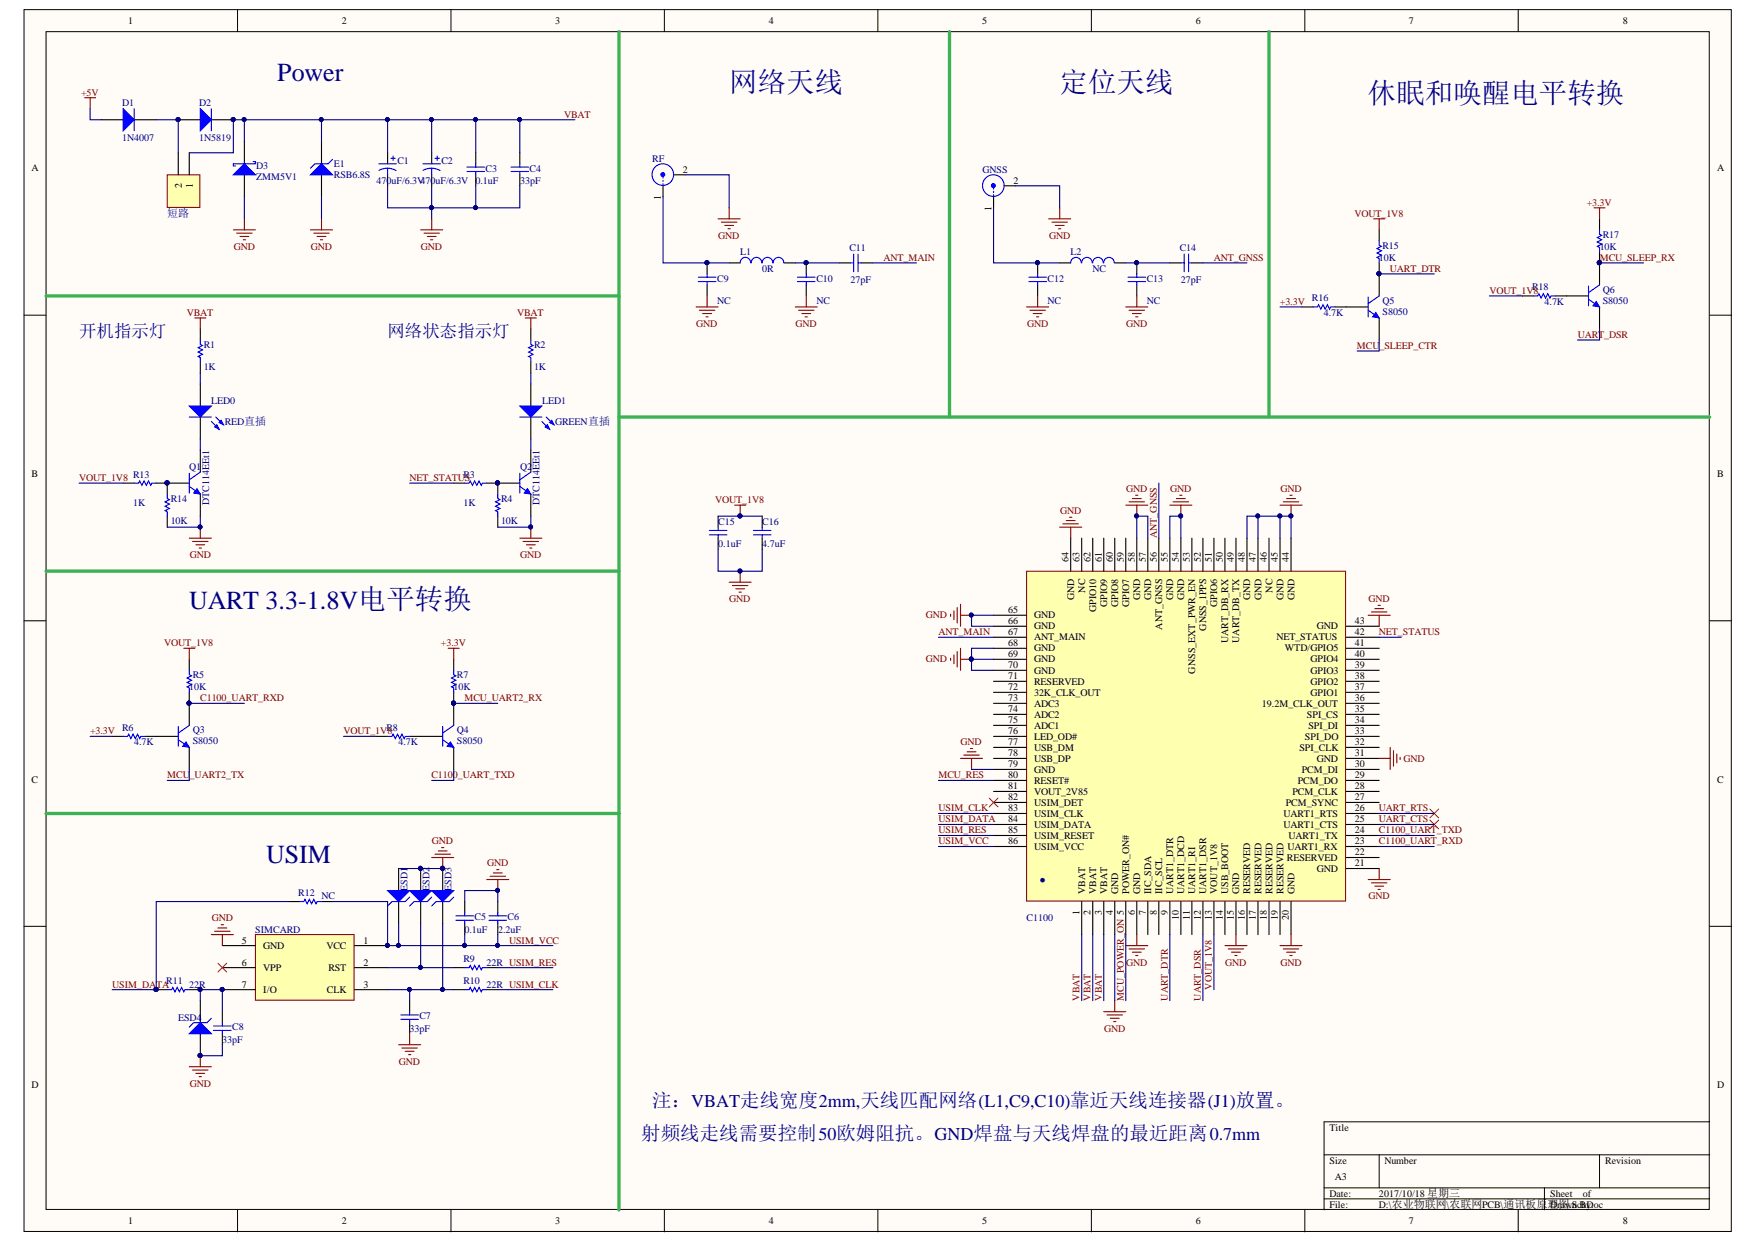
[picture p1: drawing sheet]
<svg xmlns="http://www.w3.org/2000/svg" width="297mm" height="210mm" viewBox="0 0 297 210" stroke-linecap="round" stroke-linejoin="round" font-family="sans-serif">
<defs><g id="words">
<text font-size="7" fill="#000080" x="175.3" y="148.9">.</text>
<g font-size="4.8" fill="#000080">
<text x="123.2" y="15.6">网络天线</text>
<text x="179" y="15.6">定位天线</text>
<text x="231.1" y="17.4">休眠和唤醒电平转换</text>
</g>
<g font-size="4.4" fill="#000080">
<text x="46.9" y="13.7">Power</text>
<text x="32" y="102.9">UART 3.3-1.8V电平转换</text>
<text x="45" y="145.8">USIM</text>
</g>
<g font-size="3.3" fill="#000080">
<text x="110.2" y="186.9">注：VBAT走线宽度2mm,天线匹配网络(L1,C9,C10)靠近天线连接器(J1)放置。</text>
<text x="108.3" y="192.5">射频线走线需要控制50欧姆阻抗。GND焊盘与天线焊盘的最近距离0.7mm</text>
</g>
<g font-size="3" fill="#000080">
<text x="13.4" y="56.9">开机指示灯</text>
<text x="65.5" y="56.9">网络状态指示灯</text>
</g>
<text font-size="1.9" fill="#000080" x="28.2" y="36.6">短路</text>
<g font-size="1.7">
<text x="21.7" y="4.1">1</text>
<text x="57.8" y="4.1">2</text>
<text x="93.8" y="4.1">3</text>
<text x="129.9" y="4.1">4</text>
<text x="165.9" y="4.1">5</text>
<text x="202" y="4.1">6</text>
<text x="238.1" y="4.1">7</text>
<text x="274.2" y="4.1">8</text>
<text x="5.3" y="28.9">A</text>
<text x="115.4" y="29.2">2</text>
<text x="290.2" y="28.9">A</text>
<text x="30.7" y="31.7" transform="rotate(-90 30.7 31.7)">2</text>
<text x="32.6" y="31.7" transform="rotate(-90 32.6 31.7)">1</text>
<text x="111.6" y="33.7" transform="rotate(-90 111.6 33.7)">1</text>
<text x="167.5" y="35.6" transform="rotate(-90 167.5 35.6)">1</text>
<text x="171.3" y="31">2</text>
<text x="5.3" y="80.5">B</text>
<text x="290.2" y="80.5">B</text>
<text x="180.6" y="95" transform="rotate(-90 180.6 95)">64</text>
<text x="182.4" y="95" transform="rotate(-90 182.4 95)">63</text>
<text x="184.3" y="95" transform="rotate(-90 184.3 95)">62</text>
<text x="186.1" y="95" transform="rotate(-90 186.1 95)">61</text>
<text x="188" y="95" transform="rotate(-90 188 95)">60</text>
<text x="189.9" y="95" transform="rotate(-90 189.9 95)">59</text>
<text x="191.7" y="95" transform="rotate(-90 191.7 95)">58</text>
<text x="193.6" y="95" transform="rotate(-90 193.6 95)">57</text>
<text x="195.4" y="95" transform="rotate(-90 195.4 95)">56</text>
<text x="197.3" y="95" transform="rotate(-90 197.3 95)">55</text>
<text x="199.2" y="95" transform="rotate(-90 199.2 95)">54</text>
<text x="201" y="95" transform="rotate(-90 201 95)">53</text>
<text x="202.9" y="95" transform="rotate(-90 202.9 95)">52</text>
<text x="204.7" y="95" transform="rotate(-90 204.7 95)">51</text>
<text x="206.6" y="95" transform="rotate(-90 206.6 95)">50</text>
<text x="208.5" y="95" transform="rotate(-90 208.5 95)">49</text>
<text x="210.3" y="95" transform="rotate(-90 210.3 95)">48</text>
<text x="212.2" y="95" transform="rotate(-90 212.2 95)">47</text>
<text x="214.1" y="95" transform="rotate(-90 214.1 95)">46</text>
<text x="215.9" y="95" transform="rotate(-90 215.9 95)">45</text>
<text x="217.8" y="95" transform="rotate(-90 217.8 95)">44</text>
<text x="181.5" y="101.4" transform="rotate(-90 181.5 101.4)">GND</text>
<text x="183.4" y="100.1" transform="rotate(-90 183.4 100.1)">NC</text>
<text x="192.7" y="101.4" transform="rotate(-90 192.7 101.4)">GND</text>
<text x="194.5" y="101.4" transform="rotate(-90 194.5 101.4)">GND</text>
<text x="198.2" y="101.4" transform="rotate(-90 198.2 101.4)">GND</text>
<text x="200.1" y="101.4" transform="rotate(-90 200.1 101.4)">GND</text>
<text x="211.3" y="101.4" transform="rotate(-90 211.3 101.4)">GND</text>
<text x="213.1" y="101.4" transform="rotate(-90 213.1 101.4)">GND</text>
<text x="215" y="100.1" transform="rotate(-90 215 100.1)">NC</text>
<text x="216.8" y="101.4" transform="rotate(-90 216.8 101.4)">GND</text>
<text x="218.7" y="101.4" transform="rotate(-90 218.7 101.4)">GND</text>
<text x="170.3" y="103.5">65</text>
<text x="170.3" y="105.4">66</text>
<text x="170.3" y="107.2">67</text>
<text x="174.7" y="104.4">GND</text>
<text x="174.7" y="106.3">GND</text>
<text x="185.2" y="103.3" transform="rotate(-90 185.2 103.3)">GPIO10</text>
<text x="187.1" y="102.5" transform="rotate(-90 187.1 102.5)">GPIO9</text>
<text x="188.9" y="102.5" transform="rotate(-90 188.9 102.5)">GPIO8</text>
<text x="190.8" y="102.5" transform="rotate(-90 190.8 102.5)">GPIO7</text>
<text x="196.4" y="106.4" transform="rotate(-90 196.4 106.4)">ANT_GNSS</text>
<text x="203.8" y="106.6" transform="rotate(-90 203.8 106.6)">GNSS_1PPS</text>
<text x="205.7" y="102.5" transform="rotate(-90 205.7 102.5)">GPIO6</text>
<text x="222.5" y="106.3">GND</text>
<text x="228.9" y="107.2">42</text>
<text x="228.9" y="105.4">43</text>
<text x="170.3" y="109.1">68</text>
<text x="170.3" y="110.9">69</text>
<text x="170.3" y="112.8">70</text>
<text x="174.7" y="108.2">ANT_MAIN</text>
<text x="174.7" y="110">GND</text>
<text x="174.7" y="111.9">GND</text>
<text x="174.7" y="113.7">GND</text>
<text x="202" y="113.7" transform="rotate(-90 202 113.7)">GNSS_EXT_PWR_EN</text>
<text x="207.5" y="108.7" transform="rotate(-90 207.5 108.7)">UART_DB_RX</text>
<text x="209.4" y="108.6" transform="rotate(-90 209.4 108.6)">UART_DB_TX</text>
<text x="215.7" y="108.2">NET_STATUS</text>
<text x="217.1" y="110">WTD/GPIO5</text>
<text x="221.4" y="113.7">GPIO3</text>
<text x="221.4" y="111.9">GPIO4</text>
<text x="228.9" y="112.8">39</text>
<text x="228.9" y="110.9">40</text>
<text x="228.9" y="109.1">41</text>
<text x="170.3" y="114.7">71</text>
<text x="170.3" y="116.5">72</text>
<text x="170.3" y="118.4">73</text>
<text x="174.7" y="115.6">RESERVED</text>
<text x="174.7" y="117.5">32K_CLK_OUT</text>
<text x="174.7" y="119.3">ADC3</text>
<text x="213.2" y="119.3">19.2M_CLK_OUT</text>
<text x="221.4" y="117.5">GPIO1</text>
<text x="221.4" y="115.6">GPIO2</text>
<text x="228.9" y="118.4">36</text>
<text x="228.9" y="116.5">37</text>
<text x="228.9" y="114.7">38</text>
<text x="170.3" y="120.2">74</text>
<text x="170.3" y="122.1">75</text>
<text x="170.3" y="124">76</text>
<text x="170.3" y="125.8">77</text>
<text x="174.7" y="121.2">ADC2</text>
<text x="174.7" y="123">ADC1</text>
<text x="174.7" y="124.9">LED_OD#</text>
<text x="220.5" y="124.9">SPI_DO</text>
<text x="220.8" y="121.2">SPI_CS</text>
<text x="221.1" y="123">SPI_DI</text>
<text x="228.9" y="125.8">32</text>
<text x="228.9" y="124">33</text>
<text x="228.9" y="122.1">34</text>
<text x="228.9" y="120.2">35</text>
<text x="170.3" y="127.7">78</text>
<text x="170.3" y="129.5">79</text>
<text x="170.3" y="131.4">80</text>
<text x="174.7" y="126.7">USB_DM</text>
<text x="174.7" y="128.6">USB_DP</text>
<text x="174.7" y="130.5">GND</text>
<text x="219.5" y="126.7">SPI_CLK</text>
<text x="220" y="130.5">PCM_DI</text>
<text x="222.5" y="128.6">GND</text>
<text x="228.9" y="131.4">29</text>
<text x="228.9" y="129.5">30</text>
<text x="228.9" y="127.7">31</text>
<text x="5.3" y="132.2">C</text>
<text x="170.3" y="133.3">81</text>
<text x="170.3" y="135.1">82</text>
<text x="170.3" y="137">83</text>
<text x="174.7" y="132.3">RESET#</text>
<text x="174.7" y="134.2">VOUT_2V85</text>
<text x="174.7" y="136">USIM_DET</text>
<text x="174.7" y="137.9">USIM_CLK</text>
<text x="216.8" y="137.9">UART1_RTS</text>
<text x="217.3" y="136">PCM_SYNC</text>
<text x="218.4" y="134.2">PCM_CLK</text>
<text x="219.3" y="132.3">PCM_DO</text>
<text x="228.9" y="137">26</text>
<text x="228.9" y="135.1">27</text>
<text x="228.9" y="133.3">28</text>
<text x="290.2" y="132.2">C</text>
<text x="170.3" y="138.8">84</text>
<text x="170.3" y="140.7">85</text>
<text x="170.3" y="142.5">86</text>
<text x="174.7" y="139.8">USIM_DATA</text>
<text x="174.7" y="141.6">USIM_RESET</text>
<text x="174.7" y="143.5">USIM_VCC</text>
<text x="216.8" y="139.8">UART1_CTS</text>
<text x="217.5" y="143.5">UART1_RX</text>
<text x="217.7" y="141.6">UART1_TX</text>
<text x="228.9" y="142.5">23</text>
<text x="228.9" y="140.7">24</text>
<text x="228.9" y="138.8">25</text>
<text x="217.4" y="145.3">RESERVED</text>
<text x="222.5" y="147.2">GND</text>
<text x="228.9" y="146.3">21</text>
<text x="228.9" y="144.4">22</text>
<text x="182.4" y="154.5" transform="rotate(-90 182.4 154.5)">1</text>
<text x="183.4" y="150.9" transform="rotate(-90 183.4 150.9)">VBAT</text>
<text x="184.3" y="154.5" transform="rotate(-90 184.3 154.5)">2</text>
<text x="185.2" y="150.9" transform="rotate(-90 185.2 150.9)">VBAT</text>
<text x="186.1" y="154.5" transform="rotate(-90 186.1 154.5)">3</text>
<text x="187.1" y="150.9" transform="rotate(-90 187.1 150.9)">VBAT</text>
<text x="188" y="154.5" transform="rotate(-90 188 154.5)">4</text>
<text x="188.9" y="150.9" transform="rotate(-90 188.9 150.9)">GND</text>
<text x="190.8" y="150.9" transform="rotate(-90 190.8 150.9)">POWER_ON#</text>
<text x="191.7" y="154.5" transform="rotate(-90 191.7 154.5)">6</text>
<text x="192.7" y="150.9" transform="rotate(-90 192.7 150.9)">GND</text>
<text x="193.6" y="154.5" transform="rotate(-90 193.6 154.5)">7</text>
<text x="194.5" y="150.9" transform="rotate(-90 194.5 150.9)">IIC_SDA</text>
<text x="195.4" y="154.5" transform="rotate(-90 195.4 154.5)">8</text>
<text x="196.4" y="150.9" transform="rotate(-90 196.4 150.9)">IIC_SCL</text>
<text x="197.3" y="154.5" transform="rotate(-90 197.3 154.5)">9</text>
<text x="198.2" y="150.9" transform="rotate(-90 198.2 150.9)">UART1_DTR</text>
<text x="199.2" y="155.4" transform="rotate(-90 199.2 155.4)">10</text>
<text x="200.1" y="150.9" transform="rotate(-90 200.1 150.9)">UART1_DCD</text>
<text x="201" y="155.4" transform="rotate(-90 201 155.4)">11</text>
<text x="202" y="150.9" transform="rotate(-90 202 150.9)">UART1_RI</text>
<text x="202.9" y="155.4" transform="rotate(-90 202.9 155.4)">12</text>
<text x="203.8" y="150.9" transform="rotate(-90 203.8 150.9)">UART1_DSR</text>
<text x="204.7" y="155.4" transform="rotate(-90 204.7 155.4)">13</text>
<text x="205.7" y="150.9" transform="rotate(-90 205.7 150.9)">VOUT_1V8</text>
<text x="206.6" y="155.4" transform="rotate(-90 206.6 155.4)">14</text>
<text x="207.5" y="150.9" transform="rotate(-90 207.5 150.9)">USB_BOOT</text>
<text x="208.5" y="155.4" transform="rotate(-90 208.5 155.4)">15</text>
<text x="209.4" y="150.9" transform="rotate(-90 209.4 150.9)">GND</text>
<text x="210.3" y="155.4" transform="rotate(-90 210.3 155.4)">16</text>
<text x="211.3" y="150.9" transform="rotate(-90 211.3 150.9)">RESERVED</text>
<text x="212.2" y="155.4" transform="rotate(-90 212.2 155.4)">17</text>
<text x="213.1" y="150.9" transform="rotate(-90 213.1 150.9)">RESERVED</text>
<text x="214.1" y="155.4" transform="rotate(-90 214.1 155.4)">18</text>
<text x="215" y="150.9" transform="rotate(-90 215 150.9)">RESERVED</text>
<text x="215.9" y="155.4" transform="rotate(-90 215.9 155.4)">19</text>
<text x="216.8" y="150.9" transform="rotate(-90 216.8 150.9)">RESERVED</text>
<text x="217.8" y="155.4" transform="rotate(-90 217.8 155.4)">20</text>
<text x="218.7" y="150.9" transform="rotate(-90 218.7 150.9)">GND</text>
<text x="40.8" y="159.4">5</text>
<text x="44.5" y="160.3">GND</text>
<text x="55.1" y="160.3">VCC</text>
<text x="61.4" y="159.4">1</text>
<text x="40.8" y="166.8">7</text>
<text x="40.8" y="163.1">6</text>
<text x="44.5" y="167.7">I/O</text>
<text x="44.5" y="164">VPP</text>
<text x="55.2" y="167.7">CLK</text>
<text x="55.5" y="164">RST</text>
<text x="61.4" y="166.8">3</text>
<text x="61.4" y="163.1">2</text>
<text x="5.3" y="183.7">D</text>
<text x="290.2" y="183.7">D</text>
<text x="224.6" y="191">Title</text>
<text x="224.6" y="196.5">Size</text>
<text x="233.9" y="196.5">Number</text>
<text x="271.2" y="196.5">Revision</text>
<text x="224.6" y="202.1">Date:</text>
<text x="224.6" y="204">File:</text>
<text x="225.6" y="199.3">A3</text>
<text x="233" y="202.1">2017/10/18 星期三</text>
<text x="233" y="204">D:\农业物联网\农联网PCB\通讯板原理图.SchDoc</text>
<text x="261.9" y="202.1">Sheet</text>
<text x="261.9" y="204">Drawn By:</text>
<text x="267.4" y="202.1">of</text>
<text x="21.7" y="206.8">1</text>
<text x="57.8" y="206.8">2</text>
<text x="93.8" y="206.8">3</text>
<text x="129.9" y="206.8">4</text>
<text x="165.9" y="206.8">5</text>
<text x="202" y="206.8">6</text>
<text x="238.1" y="206.8">7</text>
<text x="274.2" y="206.8">8</text>
</g>
<g font-size="1.7" fill="#800000">
<text x="13.7" y="16.1">+5V</text>
<text x="95.3" y="19.9">VBAT</text>
<text x="268.1" y="34.7">+3.3V</text>
<text x="121.4" y="40.3">GND</text>
<text x="177.3" y="40.3">GND</text>
<text x="228.9" y="36.6">VOUT_1V8</text>
<text x="39.5" y="42.2">GND</text>
<text x="52.5" y="42.2">GND</text>
<text x="71.1" y="42.2">GND</text>
<text x="149.3" y="44">ANT_MAIN</text>
<text x="205.1" y="44">ANT_GNSS</text>
<text x="234.9" y="45.9">UART_DTR</text>
<text x="270.3" y="44">MCU_SLEEP_RX</text>
<text x="31.5" y="53.3">VBAT</text>
<text x="87.4" y="53.3">VBAT</text>
<text x="216.2" y="51.5">+3.3V</text>
<text x="251.7" y="49.6">VOUT_1V8</text>
<text x="117.6" y="55.2">GND</text>
<text x="134.4" y="55.2">GND</text>
<text x="173.5" y="55.2">GND</text>
<text x="190.3" y="55.2">GND</text>
<text x="229.3" y="58.9">MCU_SLEEP_CTR</text>
<text x="266.6" y="57">UART_DSR</text>
<text x="13.4" y="81.2">VOUT_1V8</text>
<text x="69.2" y="81.2">NET_STATUS</text>
<text x="190.3" y="83.1">GND</text>
<text x="197.7" y="83.1">GND</text>
<text x="216.3" y="83.1">GND</text>
<text x="120.9" y="84.9">VOUT_1V8</text>
<text x="179.1" y="86.8">GND</text>
<text x="32.1" y="94.2">GND</text>
<text x="87.9" y="94.2">GND</text>
<text x="195.4" y="90.9" transform="rotate(-90 195.4 90.9)">ANT_GNSS</text>
<text x="123.2" y="101.7">GND</text>
<text x="231.2" y="101.7">GND</text>
<text x="156.5" y="104.4">GND</text>
<text x="158.6" y="107.2">ANT_MAIN</text>
<text x="233" y="107.2">NET_STATUS</text>
<text x="27.7" y="109.1">VOUT_1V8</text>
<text x="74.5" y="109.1">+3.3V</text>
<text x="156.5" y="111.9">GND</text>
<text x="33.8" y="118.4">C1100_UART_RXD</text>
<text x="78.5" y="118.4">MCU_UART2_RX</text>
<text x="15.2" y="124">+3.3V</text>
<text x="58" y="124">VOUT_1V8</text>
<text x="162.3" y="125.8">GND</text>
<text x="28.2" y="131.4">MCU_UART2_TX</text>
<text x="72.9" y="131.4">C1100_UART_TXD</text>
<text x="158.6" y="131.4">MCU_RES</text>
<text x="237.1" y="128.6">GND</text>
<text x="158.6" y="137">USIM_CLK</text>
<text x="233" y="137">UART_RTS</text>
<text x="73" y="142.5">GND</text>
<text x="158.6" y="142.5">USIM_VCC</text>
<text x="158.6" y="140.7">USIM_RES</text>
<text x="158.6" y="138.8">USIM_DATA</text>
<text x="233" y="140.7">C1100_UART_TXD</text>
<text x="233" y="142.5">C1100_UART_RXD</text>
<text x="233" y="138.8">UART_CTS</text>
<text x="82.3" y="146.3">GND</text>
<text x="35.8" y="155.6">GND</text>
<text x="231.2" y="151.8">GND</text>
<text x="86" y="159.4">USIM_VCC</text>
<text x="18.9" y="166.8">USIM_DATA</text>
<text x="190.3" y="163.1">GND</text>
<text x="204.7" y="167.1" transform="rotate(-90 204.7 167.1)">VOUT_1V8</text>
<text x="207" y="163.1">GND</text>
<text x="216.3" y="163.1">GND</text>
<text x="182.4" y="169" transform="rotate(-90 182.4 169)">VBAT</text>
<text x="184.3" y="169" transform="rotate(-90 184.3 169)">VBAT</text>
<text x="186.1" y="169" transform="rotate(-90 186.1 169)">VBAT</text>
<text x="189.9" y="169" transform="rotate(-90 189.9 169)">MCU_POWER_ON 5</text>
<text x="197.3" y="169" transform="rotate(-90 197.3 169)">UART_DTR</text>
<text x="202.9" y="169" transform="rotate(-90 202.9 169)">UART_DSR</text>
<text x="67.4" y="179.8">GND</text>
<text x="186.6" y="174.2">GND</text>
<text x="32.1" y="183.5">GND</text>
</g>
<g font-size="1.7" fill="#000080">
<text x="20.6" y="17.8">D1</text>
<text x="33.7" y="17.8">D2</text>
<text x="20.6" y="23.7">1N4007</text>
<text x="33.7" y="23.7">1N5819</text>
<text x="43.3" y="28.6">D3</text>
<text x="56.4" y="28.2">E1</text>
<text x="67.1" y="27.6">C1</text>
<text x="74.6" y="27.6">C2</text>
<text x="82" y="29">C3</text>
<text x="89.5" y="29">C4</text>
<text x="110.2" y="27.3">RF</text>
<text x="166" y="29.2">GNSS</text>
<text x="43.3" y="30.4">ZMM5V1</text>
<text x="56.4" y="30.1">RSB6.8S</text>
<text x="63.6" y="31">470uF/6.3V470uF/6.3V 0.1uF</text>
<text x="87.9" y="31">33pF</text>
<text x="233.6" y="42">R15</text>
<text x="270.8" y="40.1">R17</text>
<text x="121.2" y="47.6">C9</text>
<text x="125.1" y="43.1">L1</text>
<text x="128.8" y="45.9">0R</text>
<text x="137.9" y="47.6">C10</text>
<text x="143.5" y="42.3">C11</text>
<text x="143.7" y="47.7">27pF</text>
<text x="177" y="47.6">C12</text>
<text x="180.9" y="43.1">L2</text>
<text x="184.6" y="45.9">NC</text>
<text x="193.8" y="47.6">C13</text>
<text x="199.3" y="42.3">C14</text>
<text x="199.5" y="47.7">27pF</text>
<text x="233" y="44">10K</text>
<text x="270.3" y="42.2">10K</text>
<text x="121.2" y="51.3">NC</text>
<text x="137.9" y="51.3">NC</text>
<text x="177" y="51.3">NC</text>
<text x="193.8" y="51.3">NC</text>
<text x="221.7" y="50.9">R16</text>
<text x="223.7" y="53.3">4.7K</text>
<text x="233.6" y="51.3">Q5</text>
<text x="233.6" y="53.2">S8050</text>
<text x="258.9" y="49">R18</text>
<text x="261" y="51.5">4.7K</text>
<text x="270.8" y="49.4">Q6</text>
<text x="270.8" y="51.3">S8050</text>
<text x="34.4" y="58.7">R1</text>
<text x="90.2" y="58.7">R2</text>
<text x="34.4" y="62.4">1K</text>
<text x="90.2" y="62.4">1K</text>
<text x="35.7" y="68.2">LED0</text>
<text x="38" y="71.7">RED直插</text>
<text x="91.6" y="68.2">LED1</text>
<text x="93.8" y="71.7">GREEN直插</text>
<text x="22.5" y="80.7">R13</text>
<text x="32" y="79.3">Q1</text>
<text x="78.3" y="80.7">R3</text>
<text x="87.9" y="79.3">Q2</text>
<text x="22.5" y="85.5">1K</text>
<text x="28.8" y="88.5">10K</text>
<text x="28.8" y="84.8">R14</text>
<text x="35.4" y="85.3" transform="rotate(-90 35.4 85.3)">DTC114EEt1</text>
<text x="78.3" y="85.5">1K</text>
<text x="84.7" y="88.5">10K</text>
<text x="84.7" y="84.8">R4</text>
<text x="91.2" y="85.3" transform="rotate(-90 91.2 85.3)">DTC114EEt1</text>
<text x="121.4" y="88.6">C15</text>
<text x="128.8" y="88.6">C16</text>
<text x="121.4" y="92.4">0.1uF</text>
<text x="128.8" y="92.4">4.7uF</text>
<text x="32" y="116.5">10K</text>
<text x="32.6" y="114.5">R5</text>
<text x="76.6" y="116.5">10K</text>
<text x="77.2" y="114.5">R7</text>
<text x="20.6" y="123.5">R6</text>
<text x="22.7" y="125.8">4.7K</text>
<text x="32.6" y="123.8">Q3</text>
<text x="32.6" y="125.6">S8050</text>
<text x="65.3" y="123.5">R8</text>
<text x="67.3" y="125.8">4.7K</text>
<text x="77.2" y="123.8">Q4</text>
<text x="77.2" y="125.6">S8050</text>
<text x="50.4" y="151.3">R12</text>
<text x="54.3" y="151.8">NC</text>
<text x="68.8" y="150.4" transform="rotate(-90 68.8 150.4)">ESD1</text>
<text x="72.6" y="150.4" transform="rotate(-90 72.6 150.4)">ESD2</text>
<text x="76.3" y="150.4" transform="rotate(-90 76.3 150.4)">ESD3</text>
<text x="80.2" y="155.4">C5</text>
<text x="85.8" y="155.4">C6</text>
<text x="173.5" y="155.6">C1100</text>
<text x="43.1" y="157.5">SIMCARD</text>
<text x="78.5" y="157.5">0.1uF</text>
<text x="84.1" y="157.5">2.2uF</text>
<text x="28.1" y="166.2">R11</text>
<text x="32" y="166.8">22R</text>
<text x="78.3" y="162.5">R9</text>
<text x="78.3" y="166.2">R10</text>
<text x="82.2" y="163.1">22R USIM_RES</text>
<text x="82.2" y="166.8">22R USIM_CLK</text>
<text x="30.1" y="172.4">ESD4</text>
<text x="39.2" y="174">C8</text>
<text x="70.9" y="172.1">C7</text>
<text x="37.5" y="176.1">33pF</text>
<text x="69.2" y="174.2">33pF</text>
</g>
</g></defs>
<g fill="#fffcf8" stroke="#000" stroke-width=".17">
<path d="M4.1 1.6h288.4v206.4h-288.4z"/>
<path d="M7.8 5.3h281v198.9h-281z"/>
</g>
<g fill="none" stroke="#000" stroke-width=".17">
<path d="M40.1 1.6v3.7M76.2 1.6v3.7M112.3 1.6v3.7M148.3 1.6v3.7M184.4 1.6v3.7M220.5 1.6v3.7M256.5 1.6v3.7M4.1 53.2h3.7M288.9 53.2h3.7M4.1 104.8h3.7M288.9 104.8h3.7M4.1 156.4h3.7"/>
<path d="M288.9 156.4h3.7M223.7 195h65.2M233 195v5.6M270.3 195v5.6M288.9 189.4h-65.2v14.9M40.1 204.3v3.7M76.2 204.3v3.7M112.3 204.3v3.7M148.3 204.3v3.7M184.4 204.3v3.7M220.5 204.3v3.7M223.7 200.6h65.2"/>
<path d="M223.7 202.5h65.2M256.5 204.3v3.7M261 200.6v3.7"/>
</g>
<path d="M17.1 20.2h3.7M22.7 20.2h3.7" fill="none" stroke="#000" stroke-width=".19"/>
<path d="M20.8 18.4l1.9 1.8-1.9 1.9z" fill="#00f"/>
<path d="M20.8 18.4l1.9 1.8-1.9 1.9zM22.7 18.4v3.7" fill="none" stroke="#00f" stroke-width=".19"/>
<path d="M30.1 20.2h3.7M35.7 20.2h3.7" fill="none" stroke="#000" stroke-width=".19"/>
<g fill="#000080" stroke="#000080" stroke-width=".17">
<circle cx="30.1" cy="20.2" r=".33"/>
<circle cx="39.4" cy="20.2" r=".33"/>
</g>
<path d="M33.8 18.4l1.9 1.8-1.9 1.9z" fill="#00f"/>
<path d="M33.8 18.4l1.9 1.8-1.9 1.9zM35.7 18.4v3.7" fill="none" stroke="#00f" stroke-width=".19"/>
<g fill="#000080" stroke="#000080" stroke-width=".17">
<circle cx="30.1" cy="20.2" r=".33"/>
<circle cx="39.4" cy="20.2" r=".33"/>
</g>
<path d="M14.3 16.5h1.9M15.2 16.5v1.9" fill="none" stroke="#800000" stroke-width=".19"/>
<path d="M41.3 23.9v3.8M41.3 29.5v3.7" fill="none" stroke="#000" stroke-width=".19"/>
<path d="M39.4 29.5l1.9-1.8 1.9 1.8z" fill="#00f"/>
<path d="M39.4 29.5l1.9-1.8 1.9 1.8zM42.8 27.3h.4v.4h-3.8v.3h.4" fill="none" stroke="#00f" stroke-width=".19"/>
<path d="M39.4 38.8h3.8M40 39.4h2.6M40.5 39.9h1.5M41.3 37v1.8M41.1 40.5h.4" fill="none" stroke="#800000" stroke-width=".19"/>
<path d="M54.3 23.9v3.8M54.3 29.5v3.7" fill="none" stroke="#000" stroke-width=".19"/>
<path d="M52.5 29.5l1.8-1.8 1.9 1.8z" fill="#00f"/>
<g fill="none" stroke="#00f" stroke-width=".19">
<path d="M52.5 29.5l1.8-1.8 1.9 1.8zM56.2 26.9l-.8 .8h-2.2l-.7 .7M64 27.7h3M65.5 28.4l.7 .1 .7 .3M65.5 28.4l-.8 .1-.7 .3M65.5 28.4v1.1M66 26.7h.8M66.4 26.4v.7M71.4 27.7h3M72.9 28.4l.8 .1 .7 .3M72.9 28.4l-.7 .1-.7 .3M72.9 28.4v1.1"/>
<path d="M73.5 26.7h.7M73.9 26.4v.7M78.9 29h3M78.9 28.2h3M80.4 27.7v.5M80.4 29v.5M86.3 29h3M86.3 28.2h3M87.8 27.7v.5M87.8 29v.5"/>
</g>
<path d="M52.5 38.8h3.7M53 39.4h2.6M53.6 39.9h1.5M54.3 37v1.8M71.1 38.8h3.7M71.6 39.4h2.6M72.2 39.9h1.5M72.9 37v1.8M54.1 40.5h.4M72.8 40.5h.3" fill="none" stroke="#800000" stroke-width=".19"/>
<path d="M65.5 25.8v1.9M65.5 29.5v1.9M72.9 25.8v1.9M72.9 29.5v1.9M80.4 25.8v1.9M80.4 29.5v1.9M87.8 25.8v1.9M87.8 29.5v1.9" fill="none" stroke="#000" stroke-width=".19"/>
<path d="M104.6 5.3v44.7h-96.8" fill="none" stroke="#3bb253" stroke-width=".56"/>
<path d="M173.5 96.5h53.9v55.7h-53.9z" fill="#ffffb0" stroke="#800000" stroke-width=".17"/>
<g fill="none" stroke="#000" stroke-width=".19">
<path d="M89.7 55.6v1.8M89.7 61.1v1.9M89.7 64.8v3.8M89.7 70.4v3.7M180.9 90.9v5.6M182.8 90.9v5.6M184.6 90.9v5.6M186.5 90.9v5.6M188.4 90.9v5.6M190.2 90.9v5.6M192.1 90.9v5.6M193.9 90.9v5.6"/>
<path d="M195.8 90.9v5.6M197.7 90.9v5.6M199.5 90.9v5.6M201.4 90.9v5.6M203.2 90.9v5.6M205.1 90.9v5.6M207 90.9v5.6M208.8 90.9v5.6M210.7 90.9v5.6M212.6 90.9v5.6M214.4 90.9v5.6M216.3 90.9v5.6"/>
<path d="M218.1 90.9v5.6M167.9 118.8h5.6M167.9 116.9h5.6M167.9 115.1h5.6M167.9 113.2h5.6M167.9 111.3h5.6M167.9 109.5h5.6M167.9 107.6h5.6M167.9 105.8h5.6M167.9 103.9h5.6M227.4 118.8h5.6M227.4 116.9h5.6"/>
<path d="M227.4 115.1h5.6M227.4 113.2h5.6M227.4 111.3h5.6M227.4 109.5h5.6M227.4 107.6h5.6M227.4 105.8h5.6M167.9 139.2h5.6M167.9 137.4h5.6M167.9 135.5h5.6M167.9 133.6h5.6M167.9 131.8h5.6M167.9 129.9h5.6"/>
<path d="M167.9 128.1h5.6M167.9 126.2h5.6M167.9 124.4h5.6M167.9 122.5h5.6M167.9 120.6h5.6M227.4 139.2h5.6M227.4 137.4h5.6M227.4 135.5h5.6M227.4 133.6h5.6M227.4 131.8h5.6M227.4 129.9h5.6M227.4 128.1h5.6"/>
<path d="M227.4 126.2h5.6M227.4 124.4h5.6M227.4 122.5h5.6M227.4 120.6h5.6M167.9 142.9h5.6M167.9 141.1h5.6M182.8 152.2v5.6M184.6 152.2v5.6M186.5 152.2v5.6M188.4 152.2v5.6M190.2 152.2v5.6M192.1 152.2v5.6"/>
<path d="M193.9 152.2v5.6M195.8 152.2v5.6M197.7 152.2v5.6M199.5 152.2v5.6M201.4 152.2v5.6M203.2 152.2v5.6M205.1 152.2v5.6M207 152.2v5.6M208.8 152.2v5.6M210.7 152.2v5.6M212.6 152.2v5.6M214.4 152.2v5.6"/>
<path d="M216.3 152.2v5.6M218.1 152.2v5.6M227.4 146.7h5.6M227.4 144.8h5.6M227.4 142.9h5.6M227.4 141.1h5.6"/>
</g>
<path d="M104.6 50v46.5h-96.8" fill="none" stroke="#3bb253" stroke-width=".56"/>
<path d="M89.7 57.4v.8l.4 .1-.8 .4 .8 .4-.8 .4 .8 .3-.8 .4 .4 .2v.7" fill="none" stroke="#00f" stroke-width=".19"/>
<path d="M87.8 68.6h3.8l-1.9 1.8z" fill="#00f"/>
<path d="M87.8 68.6h3.8l-1.9 1.8zM91.6 71.2l1.3 1.3M92.3 70.4l1.3 1.3" fill="none" stroke="#00f" stroke-width=".19"/>
<path d="M92.1 72.1l.4-.4 .4 .8z" fill="#00f"/>
<path d="M92.1 72.1l.4-.4 .4 .8z" fill="none" stroke="#00f" stroke-width=".19"/>
<path d="M92.9 71.4l.3-.4 .4 .7z" fill="#00f"/>
<path d="M87.8 70.4h3.8M87.8 79.9v3.4M89.7 79.7l-1.9 1.3M92.9 71.4l.3-.4 .4 .7zM87.8 82.1l1.9 1.3" fill="none" stroke="#00f" stroke-width=".19"/>
<path d="M88.8 53.7h1.8M89.7 53.7v1.9" fill="none" stroke="#800000" stroke-width=".19"/>
<path d="M89.7 76v3.7M84.1 81.6h3.7M89.7 83.4v3.8" fill="none" stroke="#000" stroke-width=".19"/>
<circle cx="84.1" cy="81.5" r=".33" fill="#000080" stroke="#000080" stroke-width=".17"/>
<path d="M89.1 82.5l.6 .9-1.1-.1z" fill="#00f"/>
<path d="M89.1 82.5l.6 .9-1.1-.1z" fill="none" stroke="#00f" stroke-width=".17"/>
<g fill="#000080" stroke="#000080" stroke-width=".17">
<circle cx="84.1" cy="81.5" r=".33"/>
<circle cx="89.7" cy="89" r=".33"/>
<circle cx="31.9" cy="118.7" r=".33"/>
<circle cx="76.6" cy="118.7" r=".33"/>
</g>
<path d="M76.7 81.6h1.8M82.2 81.6h1.9v1.8M84.1 87.2v1.8M32 111.3v1.9M32 116.9v5.6M76.7 111.3v1.9M76.7 116.9v1.9M19 124.4h1.8M24.5 124.4h5.6M32 126.2v3.7M63.6 124.4h1.9M69.2 124.4h1.9" fill="none" stroke="#000" stroke-width=".19"/>
<path d="M78.5 81.6h.8l.2-.4 .3 .8 .4-.8 .4 .8 .3-.8 .4 .8 .2-.4h.7M84.1 83.4v.8l.4 .2-.8 .3 .8 .4-.8 .4 .8 .4-.8 .3 .4 .2v.8M32 113.2v.7l.4 .2-.8 .4 .8 .4-.8 .3 .8 .4-.8 .4 .4 .2v.7M76.7 113.2v.7l.3 .2-.7 .4 .7 .4-.7 .3 .7 .4-.7 .4 .4 .2v.7M20.8 124.4h.8l.1-.4 .4 .7 .4-.7 .4 .7 .3-.7 .4 .7 .2-.3h.7M30.1 124.9l1.9 1.3M30.1 122.7v3.3M32 122.5l-1.9 1.3M65.5 124.4h.7l.2-.4 .4 .7 .4-.7 .3 .7 .4-.7 .4 .7 .2-.3h.7" fill="none" stroke="#00f" stroke-width=".19"/>
<path d="M87.8 90.9h3.8M88.4 91.4h2.6M88.9 92h1.5M89.5 92.6h.4M89.7 89v1.9" fill="none" stroke="#800000" stroke-width=".19"/>
<path d="M104.6 96.5v40.9" fill="none" stroke="#3bb253" stroke-width=".56"/>
<path d="M31.4 125.3l.6 .9-1.1-.2z" fill="#00f"/>
<path d="M31.4 125.3l.6 .9-1.1-.2z" fill="none" stroke="#00f" stroke-width=".17"/>
<g fill="#000080" stroke="#000080" stroke-width=".17">
<circle cx="31.9" cy="118.7" r=".33"/>
<circle cx="76.6" cy="118.7" r=".33"/>
</g>
<path d="M31.1 109.5h1.8M32 109.5v1.8M75.7 109.5h1.9M76.7 109.5v1.8" fill="none" stroke="#800000" stroke-width=".19"/>
<path d="M76.7 118.8v3.7M71.1 124.4h3.7M76.7 126.2v3.7" fill="none" stroke="#000" stroke-width=".19"/>
<path d="M74.8 124.9l1.9 1.3M74.8 122.7v3.3M76.7 122.5l-1.9 1.3" fill="none" stroke="#00f" stroke-width=".19"/>
<path d="M76.1 125.3l.6 .9-1.2-.2z" fill="#00f"/>
<path d="M76.1 125.3l.6 .9-1.2-.2z" fill="none" stroke="#00f" stroke-width=".17"/>
<circle cx="76.6" cy="118.7" r=".33" fill="#000080" stroke="#000080" stroke-width=".17"/>
<path d="M7.8 137.4h96.8v66.9" fill="none" stroke="#3bb253" stroke-width=".56"/>
<path d="M43.2 157.8h16.6v11.1h-16.6z" fill="#ffffb0" stroke="#800000" stroke-width=".17"/>
<g fill="none" stroke="#000" stroke-width=".19">
<path d="M37.6 159.7h5.6M48.7 152.2h1.9M54.3 152.2h1.9M59.9 159.7h5.6M26.4 167.1h1.9M32 167.1h1.8M33.8 169v3.7M33.8 174.6v3.7M37.6 167.1h5.6M37.6 163.4h5.6M37.6 170.8v1.9M37.6 174.6v1.8"/>
<path d="M59.9 167.1h5.6M59.9 163.4h5.6M76.7 167.1h1.8M76.7 163.4h1.8M82.2 167.1h1.9M82.2 163.4h1.9"/>
</g>
<g fill="#000080" stroke="#000080" stroke-width=".17">
<circle cx="37.5" cy="167.1" r=".33"/>
<circle cx="65.5" cy="159.6" r=".33"/>
<circle cx="33.8" cy="167.1" r=".33"/>
<circle cx="26.4" cy="167.1" r=".33"/>
<circle cx="33.8" cy="178.2" r=".33"/>
</g>
<path d="M50.6 152.2h.7l.2-.3 .4 .7 .4-.7 .3 .7 .4-.7 .4 .7 .2-.4h.7M28.3 167.1h.7l.2-.4 .4 .8 .3-.8 .4 .8 .4-.8 .4 .8 .1-.4h.8M36.1 173.3h3M36.1 174h3M37.6 172.7v.6M37.6 174v.6M78.5 163.4h.8l.2-.4 .3 .8 .4-.8 .4 .8 .3-.8 .4 .8 .2-.4h.7M78.5 167.1h.8l.2-.4 .3 .8 .4-.8 .4 .8 .3-.8 .4 .8 .2-.4h.7" fill="none" stroke="#00f" stroke-width=".19"/>
<path d="M35.7 157.8h3.7M36.3 157.3h2.6M36.8 156.7h1.5M37.4 156.1h.4M37.6 157.8v1.9" fill="none" stroke="#800000" stroke-width=".19"/>
<path d="M36.8 162.7l1.5 1.4M38.3 162.7l-1.5 1.4" fill="none" stroke="#f00" stroke-width=".17"/>
<path d="M32 174.6l1.8-1.9 1.9 1.9z" fill="#00f"/>
<g fill="none" stroke="#00f" stroke-width=".19">
<path d="M33.8 57.4v.8l.4 .1-.7 .4 .7 .4-.7 .4 .7 .3-.7 .4 .3 .2v.7M118 46.8h3M118 47.6h3M119.5 46.3v.5M119.5 47.6v.5M126.8 44.4a.88 .88 0 0 0-.9-.9 .88 .88 0 0 0-.8 .9M128.7 44.4a.89 .89 0 0 0-.9-.9 .89 .89 0 0 0-.9 .9M130.6 44.4a.89 .89 0 0 0-.9-.9 .89 .89 0 0 0-.9 .9M132.4 44.4a.89 .89 0 0 0-.9-.9 .89 .89 0 0 0-.9 .9M134.7 46.8h3M134.7 47.6h3M136.2 46.3v.5"/>
<path d="M136.2 47.6v.5M143.7 44.4h.5M144.2 42.9v3M145 42.9v3M145 44.4h.5M173.8 46.8h3M173.8 47.6h3M175.3 46.3v.5M175.3 47.6v.5M182.7 44.4a.89 .89 0 0 0-.9-.9 .89 .89 0 0 0-.9 .9M184.5 44.4a.88 .88 0 0 0-.8-.9 .88 .88 0 0 0-.9 .9M186.4 44.4a.88 .88 0 0 0-.9-.9 .88 .88 0 0 0-.9 .9"/>
<path d="M188.3 44.4a.88 .88 0 0 0-.9-.9 .88 .88 0 0 0-.9 .9M190.6 46.8h3M190.6 47.6h3M192.1 46.3v.5M192.1 47.6v.5M199.5 44.4h.6M200.1 42.9v3M200.8 44.4h.6M200.8 42.9v3M32 174.6l1.8-1.9 1.9 1.9zM35.7 172l-.7 .7h-2.3l-.7 .7"/>
</g>
<g fill="#000080" stroke="#000080" stroke-width=".17">
<circle cx="33.8" cy="178.2" r=".33"/>
<circle cx="119.4" cy="44.4" r=".33"/>
<circle cx="136.2" cy="44.4" r=".33"/>
<circle cx="175.3" cy="44.4" r=".33"/>
<circle cx="192" cy="44.4" r=".33"/>
<circle cx="164.1" cy="103.9" r=".33"/>
<circle cx="192" cy="87.1" r=".33"/>
<circle cx="199.5" cy="87.1" r=".33"/>
<circle cx="218.1" cy="87.1" r=".33"/>
<circle cx="164.1" cy="111.3" r=".33"/>
</g>
<g fill="none" stroke="#800000" stroke-width=".19">
<path d="M121.3 37h3.8M121.9 37.5h2.6M122.5 38.1h1.4M123 38.6h.4M123.2 35.1v1.9M177.2 37h3.7M177.7 37.5h2.6M178.3 38.1h1.5M178.9 38.6h.3M179 35.1v1.9M117.6 51.8h3.7M118.2 52.4h2.6"/>
<path d="M118.7 52.9h1.5M119.3 53.5h.4M119.5 50v1.8M134.4 51.8h3.7M134.9 52.4h2.6M135.5 52.9h1.5M136 53.5h.4M136.2 50v1.8M173.5 51.8h3.7M174 52.4h2.6M174.6 52.9h1.5M175.1 53.5h.4"/>
<path d="M175.3 50v1.8M190.2 51.8h3.7M190.8 52.4h2.6M191.3 52.9h1.5M191.9 53.5h.4M192.1 50v1.8M179 89h3.8M179.6 88.5h2.6M180.2 87.9h1.5M180.7 87.3h.4M180.9 89v1.9M190.2 85.3h3.7"/>
<path d="M190.8 84.7h2.6M191.3 84.2h1.5M191.9 83.6h.4M192.1 85.3v1.9M197.7 85.3h3.7M198.2 84.7h2.6M198.8 84.2h1.5M199.3 83.6h.4M199.5 85.3v1.9M216.3 85.3h3.7M216.8 84.7h2.6M217.4 84.2h1.5"/>
<path d="M218 83.6h.3M218.1 85.3v1.9M160.6 103.7v.4M160.6 111.2v.3M161.2 103.2v1.4M161.2 110.6v1.5M161.7 102.6v2.6M161.7 110v2.6M162.3 103.9h1.9M162.3 102v3.8M162.3 109.5v3.7M162.3 111.3h1.9"/>
<path d="M231.2 103.9h3.7M231.7 103.3h2.6M232.3 102.8h1.5M232.8 102.2h.4M233 103.9v1.9M162.3 128.1h3.7M162.9 127.5h2.6M163.4 127h1.5M164 126.4h.3M164.2 128.1v1.8M233 128.1h1.9M234.9 126.2v3.7"/>
<path d="M235.5 126.8v2.6M236 127.3v1.5M236.6 127.9v.4M190.2 159.7h3.7M192.1 157.8v1.9M207 159.7h3.7M208.8 157.8v1.9M216.3 159.7h3.7M218.1 157.8v1.9M231.2 148.5h3.7M231.7 149.1h2.6M232.3 149.6h1.5"/>
<path d="M232.8 150.2h.4M233 146.7v1.8M33.8 178.3v1.8M186.5 170.8h3.7M187.1 171.4h2.6M187.6 172h1.5M188.2 172.5h.3M188.4 169v1.8M190.8 160.2h2.6M191.3 160.8h1.5M191.9 161.4h.4M207.5 160.2h2.6"/>
<path d="M208.1 160.8h1.5M208.6 161.4h.4M216.8 160.2h2.6M217.4 160.8h1.5M218 161.4h.3M32 180.1h3.7M32.5 180.7h2.6M33.1 181.3h1.5M33.7 181.8h.3"/>
</g>
<path d="M167.1 134.8l1.5 1.5M168.6 134.8l-1.5 1.5" fill="none" stroke="#f00" stroke-width=".17"/>
<path d="M160.4 5.3v65.1M214.4 5.3v65.1M104.6 70.4h184.3" fill="none" stroke="#3bb253" stroke-width=".56"/>
<g fill="none" stroke="#000" stroke-width=".19">
<path d="M33.8 55.6v1.8M119.5 44.4v1.9M119.5 48.1v1.9M123.2 44.4h1.9M132.5 44.4h1.9M136.2 44.4v1.9M136.2 48.1v1.9M141.8 44.4h1.9M145.5 44.4h1.9M175.3 44.4v1.9M175.3 48.1v1.9M179 44.4h1.9"/>
<path d="M188.4 44.4h1.8M192.1 44.4v1.9M192.1 48.1v1.9M197.7 44.4h1.8M201.4 44.4h1.8M33.8 61.1v1.9M33.8 64.8v3.8M33.8 70.4v3.7"/>
</g>
<path d="M32 68.6h3.7l-1.9 1.8z" fill="#00f"/>
<path d="M32 68.6h3.7l-1.9 1.8zM35.7 71.2l1.3 1.3M36.5 70.4l1.3 1.3" fill="none" stroke="#00f" stroke-width=".19"/>
<path d="M36.3 72.1l.3-.4 .4 .8z" fill="#00f"/>
<path d="M36.3 72.1l.3-.4 .4 .8z" fill="none" stroke="#00f" stroke-width=".19"/>
<path d="M37 71.4l.4-.4 .4 .7z" fill="#00f"/>
<path d="M32 70.4h3.7M32 79.9v3.4M33.8 79.7l-1.8 1.3M37 71.4l.4-.4 .4 .7zM32 82.1l1.8 1.3" fill="none" stroke="#00f" stroke-width=".19"/>
<path d="M32.9 53.7h1.9M33.8 53.7v1.9" fill="none" stroke="#800000" stroke-width=".19"/>
<path d="M33.8 76v3.7M28.3 81.6h3.7M33.8 83.4v3.8" fill="none" stroke="#000" stroke-width=".19"/>
<circle cx="28.2" cy="81.5" r=".33" fill="#000080" stroke="#000080" stroke-width=".17"/>
<path d="M33.3 82.5l.5 .9-1.1-.1z" fill="#00f"/>
<path d="M33.3 82.5l.5 .9-1.1-.1z" fill="none" stroke="#00f" stroke-width=".17"/>
<g fill="#000080" stroke="#000080" stroke-width=".17">
<circle cx="28.2" cy="81.5" r=".33"/>
<circle cx="33.8" cy="89" r=".33"/>
<circle cx="233" cy="46.2" r=".33"/>
<circle cx="270.2" cy="44.4" r=".33"/>
</g>
<path d="M233 38.8v1.9M270.3 37v1.8M220 51.8h1.9M225.6 51.8h5.6M233 44.4v5.6M233 53.7v3.7M257.2 50h1.9M262.8 50h1.9M270.3 42.5v1.9M20.8 81.6h1.9M26.4 81.6h1.9v1.8M28.3 87.2v1.8" fill="none" stroke="#000" stroke-width=".19"/>
<path d="M270.3 38.8v.8l.3 .1-.7 .4 .7 .4-.7 .4 .7 .3-.7 .4 .4 .2v.7M221.9 51.8h.7l.2-.3 .4 .7 .3-.7 .4 .7 .4-.7 .4 .7 .1-.4h.8M231.2 52.4l1.8 1.3M231.2 50.2v3.3M233 40.7v.7l.4 .2-.7 .4 .7 .3-.7 .4 .7 .4-.7 .4 .3 .2v.7M233 50l-1.8 1.3M259.1 50h.7l.2-.4 .4 .7 .4-.7 .3 .7 .4-.7 .4 .7 .2-.3h.7M22.7 81.6h.7l.2-.4 .4 .8 .4-.8 .3 .8 .4-.8 .4 .8 .2-.4h.7M28.3 83.4v.8l.3 .2-.7 .3 .7 .4-.7 .4 .7 .4-.7 .3 .4 .2v.8" fill="none" stroke="#00f" stroke-width=".19"/>
<path d="M32 90.9h3.7M32.5 91.4h2.6M33.1 92h1.5M33.7 92.6h.3M33.8 89v1.9" fill="none" stroke="#800000" stroke-width=".19"/>
<path d="M232.5 52.8l.5 .9-1.1-.2z" fill="#00f"/>
<path d="M232.5 52.8l.5 .9-1.1-.2z" fill="none" stroke="#00f" stroke-width=".17"/>
<g fill="#000080" stroke="#000080" stroke-width=".17">
<circle cx="233" cy="46.2" r=".33"/>
<circle cx="270.2" cy="44.4" r=".33"/>
</g>
<path d="M232.1 37h1.9M233 37v1.8M269.3 35.1h1.9M270.3 35.1v1.9" fill="none" stroke="#800000" stroke-width=".19"/>
<path d="M264.7 50h3.7M270.3 44.4v3.7M270.3 51.8v3.8" fill="none" stroke="#000" stroke-width=".19"/>
<path d="M268.4 50.5l1.9 1.3M268.4 48.3v3.3M270.3 48.1l-1.9 1.3" fill="none" stroke="#00f" stroke-width=".19"/>
<path d="M269.7 50.9l.6 .9-1.2-.2z" fill="#00f"/>
<path d="M269.7 50.9l.6 .9-1.2-.2z" fill="none" stroke="#00f" stroke-width=".17"/>
<circle cx="270.2" cy="44.4" r=".33" fill="#000080" stroke="#000080" stroke-width=".17"/>
<path d="M28.3 29.5h5.5v5.5h-5.5z" fill="#ffffb0" stroke="#800000" stroke-width=".17"/>
<g fill="none" stroke="#000" stroke-width=".19">
<path d="M30.1 25.8v3.7M32 25.8v3.7M112 31.4v1.8M113.9 29.5h1.9M167.9 33.2v1.9M169.7 31.4h1.9M121.3 87.2v1.8M121.3 90.9v1.8M128.8 87.2v1.8M128.8 90.9v1.8M67.4 146.7v3.7M67.4 152.2v3.8"/>
<path d="M78.5 152.2v1.9M78.5 156v1.8M84.1 152.2v1.9M84.1 156v1.8"/>
</g>
<path d="M123.2 98.3h3.7M123.8 98.9h2.6M124.1 85.3h1.9M124.3 99.4h1.5M124.9 100h.3M125.1 85.3v1.9M125.1 96.5v1.8M82.2 148.5h3.8M82.8 148h2.6M83.4 147.4h1.5M83.9 146.9h.4M84.1 148.5v1.9" fill="none" stroke="#800000" stroke-width=".19"/>
<g fill="#000080" stroke="#000080" stroke-width=".17">
<circle cx="125" cy="87.1" r=".33"/>
<circle cx="125" cy="96.4" r=".33"/>
<circle cx="84.1" cy="150.3" r=".33"/>
</g>
<g fill="none" stroke="#00f" stroke-width=".19">
<path d="M112 29.9v.2M112 30.4v.2M112 31v.2M167.9 31.8v.1M167.9 32.3v.2M167.9 32.9v.2M119.8 89.6h3M119.8 90.3h3M121.3 89v.6M121.3 90.3v.6M127.3 89.6h3M127.3 90.3h3"/>
<path d="M128.8 89v.6M128.8 90.3v.6M77 154.7h3M77 155.4h3M78.5 154.1v.6M78.5 155.4v.6M82.6 154.7h3M82.6 155.4h3M84.1 154.1v.6M84.1 155.4v.6"/>
<circle cx="112" cy="29.5" r="1.82"/>
<circle cx="167.8" cy="31.3" r="1.82"/>
</g>
<path d="M241.6 136.6l1.5 1.5M241.6 138.5l1.5 1.5M243.1 136.6l-1.5 1.5M243.1 138.5l-1.5 1.5" fill="none" stroke="#f00" stroke-width=".17"/>
<g fill="#00f" stroke="#00f" stroke-width=".19">
<circle cx="112" cy="29.5" r=".33"/>
<circle cx="167.8" cy="31.3" r=".33"/>
</g>
<path d="M65.5 150.4h3.7l-1.8 1.8z" fill="#00f"/>
<path d="M65.5 150.4h3.7l-1.8 1.8zM69.2 151.5l-.7 .7h-2.3l-.7 .8" fill="none" stroke="#00f" stroke-width=".19"/>
<path d="M71.1 146.7v3.7M71.1 152.2v3.8" fill="none" stroke="#000" stroke-width=".19"/>
<circle cx="71" cy="146.6" r=".33" fill="#000080" stroke="#000080" stroke-width=".17"/>
<path d="M69.2 150.4h3.7l-1.8 1.8z" fill="#00f"/>
<path d="M69.2 150.4h3.7l-1.8 1.8zM72.9 151.5l-.7 .7h-2.2l-.8 .8" fill="none" stroke="#00f" stroke-width=".19"/>
<g fill="#000080" stroke="#000080" stroke-width=".17">
<circle cx="71" cy="146.6" r=".33"/>
<circle cx="74.8" cy="146.6" r=".33"/>
</g>
<path d="M74.8 146.7v3.7M74.8 152.2v3.8" fill="none" stroke="#000" stroke-width=".19"/>
<path d="M72.9 150.4h3.8l-1.9 1.8z" fill="#00f"/>
<path d="M72.9 150.4h3.8l-1.9 1.8zM76.7 151.5l-.8 .7h-2.2l-.8 .8M67.7 171.4h3M67.7 172.1h3M69.2 170.8v.6M69.2 172.1v.6" fill="none" stroke="#00f" stroke-width=".19"/>
<g fill="#000080" stroke="#000080" stroke-width=".17">
<circle cx="74.8" cy="146.6" r=".33"/>
<circle cx="41.2" cy="20.2" r=".33"/>
<circle cx="54.3" cy="20.2" r=".33"/>
<circle cx="65.5" cy="20.2" r=".33"/>
<circle cx="72.9" cy="35.1" r=".33"/>
<circle cx="72.9" cy="20.2" r=".33"/>
<circle cx="80.3" cy="35.1" r=".33"/>
<circle cx="80.3" cy="20.2" r=".33"/>
<circle cx="87.8" cy="20.2" r=".33"/>
<circle cx="89.7" cy="89" r=".33"/>
<circle cx="31.9" cy="118.7" r=".33"/>
<circle cx="76.6" cy="118.7" r=".33"/>
<circle cx="71" cy="163.4" r=".33"/>
<circle cx="26.4" cy="167.1" r=".33"/>
<circle cx="65.5" cy="159.6" r=".33"/>
<circle cx="67.3" cy="159.6" r=".33"/>
<circle cx="78.5" cy="159.6" r=".33"/>
<circle cx="84.1" cy="159.6" r=".33"/>
<circle cx="33.8" cy="167.1" r=".33"/>
<circle cx="37.5" cy="167.1" r=".33"/>
<circle cx="33.8" cy="178.2" r=".33"/>
<circle cx="136.2" cy="44.4" r=".33"/>
<circle cx="192" cy="44.4" r=".33"/>
<circle cx="164.1" cy="103.9" r=".33"/>
<circle cx="192" cy="87.1" r=".33"/>
<circle cx="199.5" cy="87.1" r=".33"/>
<circle cx="212.5" cy="87.1" r=".33"/>
<circle cx="216.2" cy="87.1" r=".33"/>
<circle cx="218.1" cy="87.1" r=".33"/>
<circle cx="164.1" cy="111.3" r=".33"/>
<circle cx="33.8" cy="89" r=".33"/>
<circle cx="233" cy="46.2" r=".33"/>
<circle cx="270.2" cy="44.4" r=".33"/>
<circle cx="39.4" cy="20.2" r=".33"/>
<circle cx="30.1" cy="20.2" r=".33"/>
<circle cx="125" cy="87.1" r=".33"/>
<circle cx="125" cy="96.4" r=".33"/>
<circle cx="119.4" cy="44.4" r=".33"/>
<circle cx="175.3" cy="44.4" r=".33"/>
<circle cx="84.1" cy="150.3" r=".33"/>
<circle cx="71" cy="146.6" r=".33"/>
<circle cx="69.2" cy="167.1" r=".33"/>
<circle cx="74.8" cy="167.1" r=".33"/>
</g>
<path d="M72.9 144.8h3.8M73.5 144.2h2.6M74.1 143.7h1.4M74.6 143.1h.4M74.8 144.8v1.9M67.4 176.4h3.7M67.9 177h2.6M68.5 177.5h1.5M69 178.1h.4M69.2 174.6v1.8" fill="none" stroke="#800000" stroke-width=".19"/>
<g fill="none" stroke="#000080" stroke-width=".19">
<path d="M15.2 18.4v1.8h1.9M26.4 20.2h3.7v5.6M41.3 20.2h13v3.7M41.3 23.9v-3.7h-1.9v5.6h-7.4M41.3 33.2v3.8M54.3 20.2h42.8M54.3 33.2v3.8M65.5 31.4v3.7h22.3v-3.7M65.5 20.2v5.6M72.9 20.2v5.6M72.9 31.4v5.6M80.4 20.2v5.6"/>
<path d="M80.4 31.4v3.7M87.8 20.2v5.6M112 33.2v11.2h11.2M115.8 29.5h7.4v5.6M167.9 35.1v9.3h11.1M171.6 31.4h7.4v3.7M134.4 44.4h7.4M147.4 44.4h7.4M190.2 44.4h7.5M203.2 44.4h7.5M216.3 51.8h3.7M233 57.4v1.9h-3.7"/>
<path d="M233 46.3h9.3M251.6 50h5.6M270.3 55.6v1.8h-3.8M270.3 44.4h7.4M33.8 63v1.8M33.8 74.1v1.9M89.7 63v1.8M89.7 74.1v1.9M13.4 81.6h7.4M33.8 87.2v1.8h-5.5M69.2 81.6h7.5M89.7 87.2v1.8h-5.6"/>
<path d="M121.3 92.7v3.8h7.5v-3.8M121.3 87.2h7.5M192.1 90.9v-3.7h1.8v3.7M195.8 81.6v9.3M197.7 90.9v-3.7h1.8v3.7M210.7 90.9v-3.7h1.9v3.7M212.6 87.2h3.7v3.7M216.3 87.2h1.8v3.7M32 118.8h9.3M76.7 118.8h7.4M158.6 107.6h9.3M164.2 111.3v1.9h3.7"/>
<path d="M164.2 111.3h3.7M167.9 103.9h-3.7v1.9h3.7M167.9 109.5h-3.7v1.8M233 107.6h3.8M15.2 124.4h3.8M32 129.9v1.9h-3.7M58 124.4h5.6M76.7 129.9v1.9h-3.8M158.6 137.4h9.3M158.6 139.2h9.3M158.6 131.8h9.3M164.2 129.9h3.7"/>
<path d="M233 137.4h9.3M233 139.2h9.3M48.7 152.2h-22.3v14.9h-7.4M56.2 152.2h9.3v7.5h27.9M67.4 146.7h7.4M67.4 156v3.7M71.1 156v7.4M74.8 156v11.1M78.5 152.2v-1.8h5.6v1.8M78.5 157.8v1.9M84.1 157.8v1.9M158.6 142.9h9.3"/>
<path d="M158.6 141.1h9.3M182.8 157.8v11.2M184.6 157.8v11.2M186.5 157.8v11.2M188.4 157.8v11.2M190.2 157.8v11.2M197.7 157.8v11.2M203.2 157.8v11.2M205.1 157.8v9.3M233 142.9h9.3M233 141.1h9.3M33.8 169v-1.9h3.8v3.7"/>
<path d="M37.6 176.4v1.9h-3.8M65.5 163.4h11.2M65.5 167.1h11.2M69.2 167.1v1.9M84.1 163.4h9.3M84.1 167.1h9.3"/>
</g>
<path d="M69.2 169v1.8M69.2 172.7v1.9" fill="none" stroke="#000" stroke-width=".19"/>
<use href="#words"/>
</svg>
